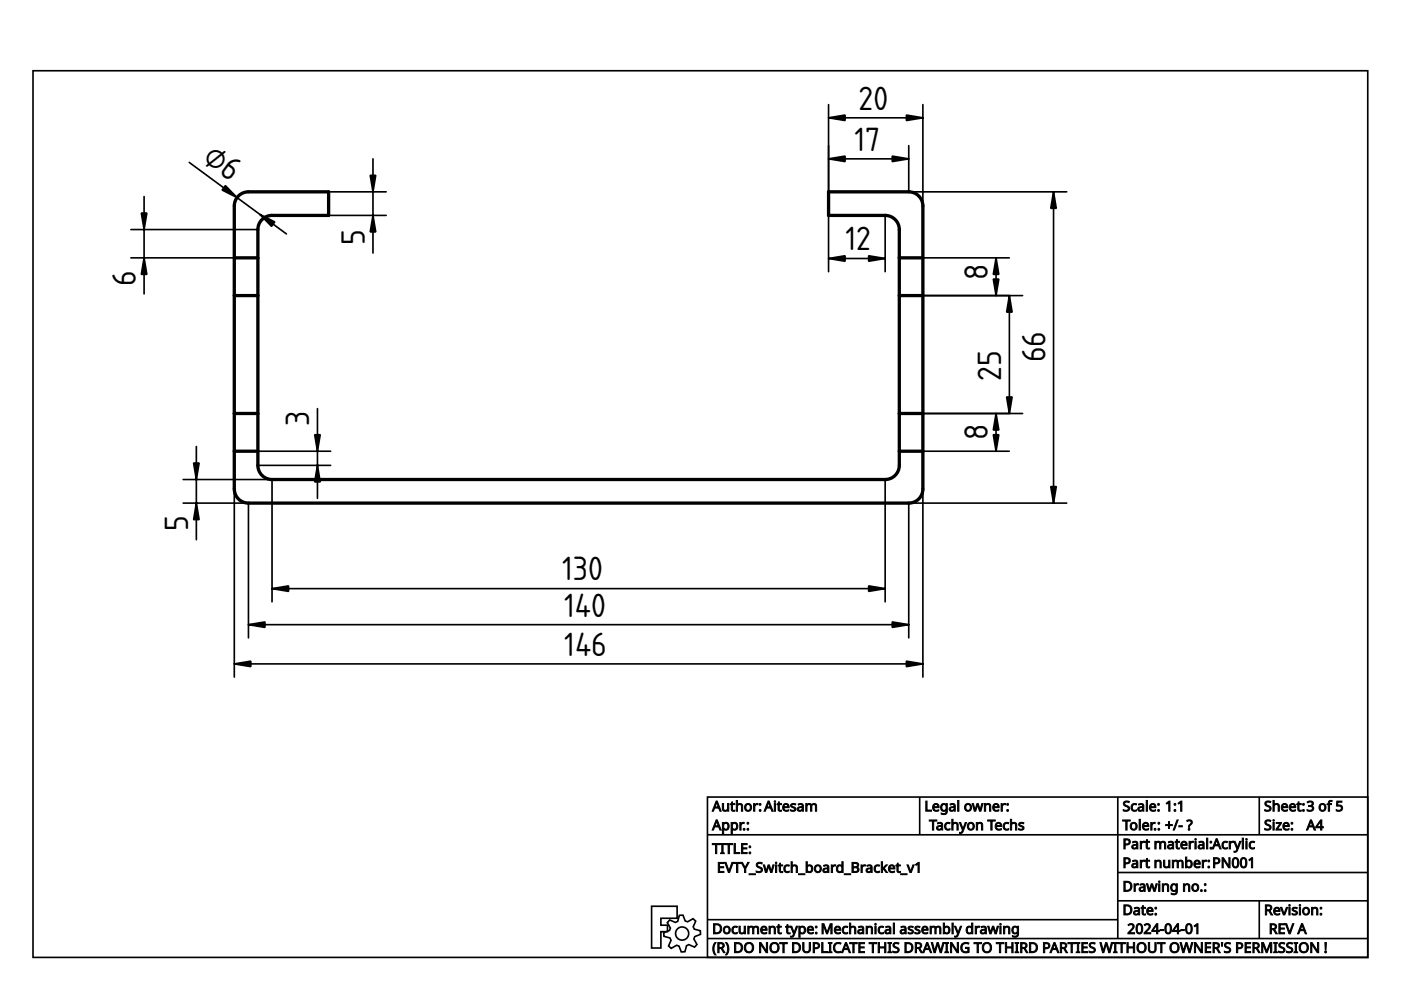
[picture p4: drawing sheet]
<svg xmlns="http://www.w3.org/2000/svg" width="297mm" height="210mm" viewBox="0 0 297 210" stroke-linecap="round" stroke-linejoin="round" font-family="sans-serif">
<defs><g id="words">
<g font-size="6.7">
<text x="182" y="23.3">20</text>
<text x="42.6" y="34" transform="rotate(36 42.6 34)">⌀6</text>
<text x="181.1" y="32">17</text>
<text x="77.4" y="51.9" transform="rotate(-90 77.4 51.9)">5</text>
<text x="179.3" y="53.1">12</text>
<text x="209.5" y="59.3" transform="rotate(-90 209.5 59.3)">8</text>
<text x="28.8" y="60.6" transform="rotate(-90 28.8 60.6)">6</text>
<text x="221.6" y="76.8" transform="rotate(-90 221.6 76.8)">66</text>
<text x="212.3" y="80.7" transform="rotate(-90 212.3 80.7)">25</text>
<text x="65.6" y="90.2" transform="rotate(-90 65.6 90.2)">3</text>
<text x="209.5" y="93.3" transform="rotate(-90 209.5 93.3)">8</text>
<text x="39.9" y="112.7" transform="rotate(-90 39.9 112.7)">5</text>
<text x="119.2" y="123.1">130</text>
<text x="119.6" y="130.7">140</text>
<text x="119.6" y="139">146</text>
</g>
</g></defs>
<g fill="none" stroke="#000" stroke-width=".35">
<path d="M7 15h283v188h-283zM150 169h140v34h-140zM150 177h140M195 169v8M237 169v30M267 169v8M138.1 192.1l5.5 .1v2.5h-3.5v1.5h1.4v1.3h-1.4v3.5h-2zM142 195.1l1.2 .5 .5-.3 .3-1.2 .8-.1 .5 1.3 .5 .1 1.1-.6 .6 .5-.5 1.2 .2 .5 1.3 .3v.8l-1.2 .5-.2 .5 .7 1.1-.5 .6-1.3-.5-.4 .2-.4 1.3h-.8l-.4-1.2-.5-.2-1.2 .7-.6-.5 .6-1.2-.3-.5-1.2-.4-.1-.7 1.3-.5 .1-.5-.6-1.2zM150 195h87M150 199h140M237 185h53M237 191h53"/>
<path d="M267 191v8"/>
<circle cx="144.6" cy="197.9" r="1.4"/>
</g>
<g fill="#000" stroke="#000" stroke-width=".21">
<path d="M151.8 169.8h.3l.8 2.2h-.3l-.2-.7h-.9l-.2 .7h-.3zM152 170.1l-.4 1h.7zM153.1 170.4h.3v1a.43 .43 0 0 0 .5 .4 .43 .43 0 0 0 .3-.6v-.8h.3v1.6h-.2v-.2a.62 .62 0 0 1-.7 .2 .62 .62 0 0 1-.5-.6zM155.2 170h.1v.4h.5v.2h-.5v.9l.2 .3h.3a.39 .39 0 0 1-.5 .2 .39 .39 0 0 1-.3-.5v-.9h-.2v-.1l.2-.1zM156.1 169.7h.3v.9a.61 .61 0 0 1 .6-.2 .61 .61 0 0 1 .5 .5v1.1h-.3v-1a.43 .43 0 0 0-.5-.4 .43 .43 0 0 0-.3 .6v.8h-.3zM158.1 170.6a.78 .78 0 0 1 1.1 .1 .78 .78 0 0 1-.1 1.1 .78 .78 0 0 1-1.1-.2l-.1-.7zM158.3 170.7a.55 .55 0 0 0-.1 .8 .55 .55 0 0 0 .8 0 .56 .56 0 0 0 0-.7 .56 .56 0 0 0-.7-.1zM159.8 170.4h.2v.3l.4-.3h.3l-.1 .2a.49 .49 0 0 0-.6 .5v.9h-.2zM161 170.5a.2 .2 0 0 1 .4 0 .2 .2 0 0 1-.4 0zM161 171.8a.2 .2 0 0 1 .4 0 .2 .2 0 0 1-.4 0z"/>
<path d="M151.8 173.8h.3l.8 2.2h-.3l-.2-.7h-.9l-.2 .7h-.3zM152 174.1l-.4 1h.7zM153.2 174.4h.2v.2a.71 .71 0 0 1 1-.1 .71 .71 0 0 1 .2 .9 .66 .66 0 0 1-.5 .6 .66 .66 0 0 1-.7-.2v.9h-.2zM153.5 174.7a.57 .57 0 0 0-.1 .8 .57 .57 0 0 0 .8 .1 .57 .57 0 0 0 .1-.7 .57 .57 0 0 0-.8-.2zM155 174.4h.2l.1 .2a.71 .71 0 0 1 .9-.1 .71 .71 0 0 1 .2 .9 .66 .66 0 0 1-.4 .6 .66 .66 0 0 1-.7-.2v.9h-.3zM155.4 174.7a.57 .57 0 0 0-.1 .8 .57 .57 0 0 0 .8 .1 .57 .57 0 0 0 0-.7 .57 .57 0 0 0-.7-.2zM156.9 174.4h.2v.3l.3-.3h.4l-.1 .2a.49 .49 0 0 0-.6 .5v.9h-.2zM157.6 175.8a.2 .2 0 0 1 .4 0 .2 .2 0 0 1-.4 0zM158.4 174.5a.2 .2 0 0 1 .4 0 .2 .2 0 0 1-.4 0zM158.4 175.8a.2 .2 0 0 1 .4 0 .2 .2 0 0 1-.4 0z"/>
<path d="M162.8 169.8h.3l.8 2.2h-.3l-.2-.7h-.9l-.2 .7h-.3zM163 170.1l-.4 1h.7zM164.1 169.9a.2 .2 0 0 1 .4 0 .2 .2 0 0 1-.4 0zM164.2 170.4h.2v1.6h-.2zM165.1 170h.1v.4h.5v.2h-.5v.9l.2 .3h.3a.39 .39 0 0 1-.5 .2 .39 .39 0 0 1-.2-.5v-.9h-.3v-.1l.3-.1zM166.1 170.6a.69 .69 0 0 1 .9-.2 .69 .69 0 0 1 .3 .8h-1.1a.61 .61 0 0 0 .4 .6 .61 .61 0 0 0 .6-.1v.2a.87 .87 0 0 1-1.1-.2 .87 .87 0 0 1 0-1.1zM166.3 170.7l-.1 .3h.8l-.2-.4zM167.8 170.5l.4-.1 .5 .1-.2 .1a.36 .36 0 0 0-.4-.1 .36 .36 0 0 0-.2 .4l.2 .1a.54 .54 0 0 1 .7 .6 .54 .54 0 0 1-.8 .4l-.4-.1v-.2a.47 .47 0 0 0 .5 .2 .47 .47 0 0 0 .4-.4l-.2-.2a.53 .53 0 0 1-.6-.2 .53 .53 0 0 1 .1-.6zM169.2 170.5a.67 .67 0 0 1 1.1 .4v1.1h-.2v-.2a.55 .55 0 0 1-.7 .2 .55 .55 0 0 1-.3-.7 .55 .55 0 0 1 .7-.3h.3a.44 .44 0 0 0-.3-.4 .44 .44 0 0 0-.5 .1zM169.4 171.3l-.1 .2a.42 .42 0 0 0 .6 .3 .42 .42 0 0 0 .2-.6zM170.8 170.4h.2l.1 .2a.61 .61 0 0 1 1 0 .57 .57 0 0 1 .6-.2 .57 .57 0 0 1 .4 .5v1.1h-.2v-1l-.2-.4a.43 .43 0 0 0-.4 .1 .43 .43 0 0 0-.2 .4v.9h-.2v-1a.4 .4 0 0 0-.5-.4 .4 .4 0 0 0-.3 .6v.8h-.3z"/>
<path d="M196.3 169.9h.3v1.9h.9v.2h-1.2zM197.9 170.6a.69 .69 0 0 1 .9-.2 .69 .69 0 0 1 .3 .8h-1.1a.61 .61 0 0 0 .4 .6 .61 .61 0 0 0 .6-.1v.2a.87 .87 0 0 1-1.1-.2 .87 .87 0 0 1 0-1.1zM198.1 170.7l-.1 .3h.8l-.2-.4zM199.6 170.6a.65 .65 0 0 1 1 0v-.2h.2v1.6a.79 .79 0 0 1-.4 .7 .79 .79 0 0 1-.9-.1v-.2a.61 .61 0 0 0 .8 .1 .61 .61 0 0 0 .3-.7 .71 .71 0 0 1-1 .1 .71 .71 0 0 1-.2-.9zM199.8 170.7a.56 .56 0 0 0-.1 .8 .56 .56 0 0 0 .8 .1 .56 .56 0 0 0 0-.8 .56 .56 0 0 0-.7-.1zM201.4 170.5a.67 .67 0 0 1 1.1 .4v1.1h-.1l-.1-.2a.55 .55 0 0 1-.7 .2 .55 .55 0 0 1-.3-.7 .55 .55 0 0 1 .7-.3h.3a.44 .44 0 0 0-.3-.4 .44 .44 0 0 0-.5 .1zM201.6 171.3l-.1 .2a.42 .42 0 0 0 .6 .3 .42 .42 0 0 0 .2-.6zM203 169.7h.3v2.3h-.3zM204.7 170.6a.78 .78 0 0 1 1.1 .1 .78 .78 0 0 1-.1 1.1 .78 .78 0 0 1-1.1-.2l-.1-.7zM204.9 170.7a.55 .55 0 0 0 0 .8 .55 .55 0 0 0 .8 0 .56 .56 0 0 0-.1-.7 .56 .56 0 0 0-.7-.1zM206.1 170.4h.3l.3 1.3 .4-1.3h.3l.4 1.3 .3-1.3h.3l-.4 1.6h-.3l-.4-1.3-.4 1.3h-.3zM208.7 170.4h.2l.1 .2a.61 .61 0 0 1 .6-.2 .61 .61 0 0 1 .5 .5v1.1h-.3v-1a.43 .43 0 0 0-.5-.4 .43 .43 0 0 0-.3 .6v.8h-.3zM210.7 170.6a.69 .69 0 0 1 .8-.2 .69 .69 0 0 1 .3 .8h-1.1a.61 .61 0 0 0 .4 .6 .61 .61 0 0 0 .7-.1v.2a.87 .87 0 0 1-1.2-.2 .87 .87 0 0 1 .1-1.1zM210.9 170.7l-.2 .3h.9l-.2-.4zM212.3 170.4h.2v.3l.3-.3h.4l-.1 .2a.49 .49 0 0 0-.6 .5v.9h-.2zM213.5 170.5a.2 .2 0 0 1 .3 0 .2 .2 0 0 1-.3 0zM213.5 171.8a.2 .2 0 0 1 .3 0 .2 .2 0 0 1-.3 0z"/>
<path d="M197 173.9h1.6v.2h-.6v1.9h-.3v-1.9h-.7zM198.7 174.5a.67 .67 0 0 1 1.2 .4v1.1h-.2l-.1-.2a.55 .55 0 0 1-.7 .2 .55 .55 0 0 1-.3-.7 .55 .55 0 0 1 .7-.3h.3a.44 .44 0 0 0-.3-.4 .44 .44 0 0 0-.5 .1zM198.9 175.3l-.1 .2a.42 .42 0 0 0 .6 .3 .42 .42 0 0 0 .2-.6zM200.5 174.6l.6-.2h.3v.3a.59 .59 0 0 0-.9 .5 .59 .59 0 0 0 .9 .5v.2a.84 .84 0 0 1-1.1-.2 .84 .84 0 0 1 .2-1.1zM201.8 173.7h.3l-.1 .9a.61 .61 0 0 1 .7-.2 .61 .61 0 0 1 .5 .5v1.1h-.3v-1a.43 .43 0 0 0-.5-.4 .43 .43 0 0 0-.3 .6v.8h-.3zM203.4 174.4h.3l.5 1.3 .4-1.3h.3l-.7 1.8a.64 .64 0 0 1-.8 .5l.1-.2a.46 .46 0 0 0 .5-.5zM205.3 174.6a.78 .78 0 0 1 1.1 .1 .78 .78 0 0 1-.1 1.1 .78 .78 0 0 1-1.1-.2l-.1-.7zM205.5 174.7a.55 .55 0 0 0-.1 .8 .55 .55 0 0 0 .9 0 .56 .56 0 0 0-.1-.7 .56 .56 0 0 0-.7-.1zM207 174.4h.2v.2a.61 .61 0 0 1 .7-.2 .61 .61 0 0 1 .5 .5v1.1h-.3v-1a.43 .43 0 0 0-.5-.4 .43 .43 0 0 0-.3 .6v.8h-.3zM209.4 173.9h1.6v.2h-.7v1.9h-.2v-1.9h-.7zM211.2 174.6a.69 .69 0 0 1 .8-.2 .69 .69 0 0 1 .4 .8h-1.1a.61 .61 0 0 0 .3 .6 .61 .61 0 0 0 .7-.1v.2a.87 .87 0 0 1-1.2-.2 .87 .87 0 0 1 .1-1.1zM211.4 174.7l-.1 .3h.8l-.2-.4zM212.9 174.6l.7-.2h.3l-.1 .3a.59 .59 0 0 0-.9 .5 .59 .59 0 0 0 .9 .5v.2a.84 .84 0 0 1-1-.2 .84 .84 0 0 1 .1-1.1zM214.2 173.7h.3v.9a.61 .61 0 0 1 .6-.2 .61 .61 0 0 1 .5 .5v1.1h-.3v-1a.43 .43 0 0 0-.5-.4 .43 .43 0 0 0-.3 .6v.8h-.3zM216.1 174.5l.5-.1 .5 .1-.2 .1a.36 .36 0 0 0-.4-.1 .36 .36 0 0 0-.2 .4l.2 .1a.54 .54 0 0 1 .6 .6 .54 .54 0 0 1-.8 .4l-.3-.1v-.2a.47 .47 0 0 0 .5 .2 .47 .47 0 0 0 .3-.4l-.2-.2a.53 .53 0 0 1-.5-.3 .53 .53 0 0 1 0-.5z"/>
<path d="M238.3 177.9h.6a.67 .67 0 0 1 .8 .6 .67 .67 0 0 1-.9 .7h-.2v.8h-.3zM238.6 178.1v.8a.49 .49 0 0 0 .7-.1 .49 .49 0 0 0-.2-.7zM240.1 178.5a.67 .67 0 0 1 1.1 .4v1.1h-.1l-.1-.2a.55 .55 0 0 1-.7 .2 .55 .55 0 0 1-.3-.7 .55 .55 0 0 1 .7-.3h.3a.44 .44 0 0 0-.3-.4 .44 .44 0 0 0-.5 .1zM240.3 179.3l-.1 .2a.42 .42 0 0 0 .6 .3 .42 .42 0 0 0 .2-.6zM241.7 178.4h.3v.3l.3-.3h.4l-.1 .2a.49 .49 0 0 0-.6 .5v.9h-.3zM243.1 178h.2v.4h.4v.2h-.4v.9l.1 .3h.3a.39 .39 0 0 1-.4 .2 .39 .39 0 0 1-.3-.5v-.9h-.2v-.1l.2-.1zM244.8 178.4h.3v.2a.61 .61 0 0 1 1 0 .57 .57 0 0 1 .7-.2 .57 .57 0 0 1 .4 .5v1.1h-.3v-1l-.2-.4a.43 .43 0 0 0-.4 .1 .43 .43 0 0 0-.2 .4v.9h-.2v-1a.4 .4 0 0 0-.5-.4 .4 .4 0 0 0-.3 .6v.8h-.3zM247.7 178.5a.67 .67 0 0 1 1.1 .4v1.1h-.2v-.2a.55 .55 0 0 1-.7 .2 .55 .55 0 0 1-.3-.7 .55 .55 0 0 1 .7-.3h.3a.44 .44 0 0 0-.3-.4 .44 .44 0 0 0-.5 .1zM247.9 179.3l-.1 .2a.42 .42 0 0 0 .6 .3 .42 .42 0 0 0 .2-.6zM249.5 178h.1v.4h.5v.2h-.5v.9l.2 .3h.3a.39 .39 0 0 1-.5 .2 .39 .39 0 0 1-.2-.5v-.9h-.3v-.1l.3-.1zM250.5 178.6a.69 .69 0 0 1 .9-.2 .69 .69 0 0 1 .3 .8h-1.1a.61 .61 0 0 0 .4 .6 .61 .61 0 0 0 .6-.1v.2a.87 .87 0 0 1-1.1-.2 .87 .87 0 0 1 0-1.1zM250.7 178.7l-.1 .3h.8l-.2-.4zM252.1 178.4h.2l.1 .3 .3-.3h.3l-.1 .2a.49 .49 0 0 0-.5 .5v.9h-.3zM253.3 177.9a.17 .17 0 0 1 .3 0 .17 .17 0 0 1-.3 0zM253.3 178.4h.3v1.6h-.3zM254.2 178.5a.67 .67 0 0 1 1.1 .4v1.1h-.2v-.2a.55 .55 0 0 1-.8 .2 .55 .55 0 0 1-.2-.7 .55 .55 0 0 1 .7-.3h.2a.44 .44 0 0 0-.2-.4 .44 .44 0 0 0-.5 .1zM254.4 179.3l-.1 .2a.42 .42 0 0 0 .5 .3 .42 .42 0 0 0 .2-.6zM255.8 177.7h.3v2.3h-.3zM256.5 178.5a.2 .2 0 0 1 .4 0 .2 .2 0 0 1-.4 0zM256.5 179.8a.2 .2 0 0 1 .4 0 .2 .2 0 0 1-.4 0z"/>
<path d="M238 173.9h1.6v.2h-.6v1.9h-.3v-1.9h-.7zM239.8 174.6a.78 .78 0 0 1 1.1 .1 .78 .78 0 0 1-.1 1.1 .78 .78 0 0 1-1.1-.2l-.1-.7zM240 174.7a.55 .55 0 0 0 0 .8 .55 .55 0 0 0 .8 0 .56 .56 0 0 0-.1-.7 .56 .56 0 0 0-.7-.1zM241.5 173.7h.3v2.3h-.3zM242.4 174.6a.69 .69 0 0 1 .9-.2 .69 .69 0 0 1 .3 .8h-1.1a.61 .61 0 0 0 .3 .6 .61 .61 0 0 0 .7-.1v.2a.87 .87 0 0 1-1.1-.2 .87 .87 0 0 1 0-1.1zM242.6 174.7l-.1 .3h.8l-.2-.4zM244 174.4h.2v.3l.4-.3h.3l-.1 .2a.49 .49 0 0 0-.6 .5v.9h-.2zM244.7 175.8a.2 .2 0 0 1 .4 0 .2 .2 0 0 1-.4 0zM245.5 174.5a.2 .2 0 0 1 .4 0 .2 .2 0 0 1-.4 0zM245.5 175.8a.2 .2 0 0 1 .4 0 .2 .2 0 0 1-.4 0z"/>
<path d="M238.4 170l.8-.1h.2v.3a.47 .47 0 0 0-.6-.2 .47 .47 0 0 0-.2 .6v.1a.73 .73 0 0 1 .8 .4 .73 .73 0 0 1-.1 .8l-.9 .1-.3-.1v-.2a.58 .58 0 0 0 .7 .1 .58 .58 0 0 0 .4-.5l-.1-.1a.83 .83 0 0 1-.7-1.2zM240 170.6l.7-.2h.3l-.1 .3a.59 .59 0 0 0-.8 .5 .59 .59 0 0 0 .9 .5v.2a.84 .84 0 0 1-1.1-.2 .84 .84 0 0 1 .1-1.1zM241.4 170.5a.67 .67 0 0 1 1.1 .4v1.1h-.2v-.2a.55 .55 0 0 1-.7 .2 .55 .55 0 0 1-.3-.7 .55 .55 0 0 1 .7-.3h.3a.44 .44 0 0 0-.3-.4 .44 .44 0 0 0-.5 .1zM241.6 171.3l-.1 .2a.42 .42 0 0 0 .6 .3 .42 .42 0 0 0 .2-.6zM243 169.7h.3v2.3h-.3zM243.9 170.6a.69 .69 0 0 1 .9-.2 .69 .69 0 0 1 .3 .8h-1.1a.61 .61 0 0 0 .3 .6 .61 .61 0 0 0 .7-.1v.2a.87 .87 0 0 1-1.1-.2 .87 .87 0 0 1 0-1.1zM244.1 170.7l-.1 .3h.8l-.2-.4zM245.4 170.5a.2 .2 0 0 1 .4 0 .2 .2 0 0 1-.4 0zM245.4 171.8a.2 .2 0 0 1 .4 0 .2 .2 0 0 1-.4 0z"/>
<path d="M247.7 174.2h.3v.6h.6v.2h-.6v.7h-.3v-.7h-.6v-.2h.6zM249.5 173.9h.3l-.8 2.1h-.3zM249.9 175.1h.8v.2h-.8zM251.6 174a.64 .64 0 0 1 .9-.1 .64 .64 0 0 1 .1 .8l-.4 .4v.3h-.2l.2-.6a.42 .42 0 0 0 .3-.6 .42 .42 0 0 0-.7-.1zM251.9 175.8a.2 .2 0 0 1 .4 0 .2 .2 0 0 1-.4 0z"/>
<path d="M247.3 170.3l.5-.4h.3v2.1h-.3v-1.9l-.4 .4zM248.9 170.5a.2 .2 0 0 1 .4 0 .2 .2 0 0 1-.4 0zM248.9 171.8a.2 .2 0 0 1 .4 0 .2 .2 0 0 1-.4 0zM249.8 170.3l.6-.4h.2v2.1h-.3v-1.9l-.4 .4z"/>
<path d="M257.8 177.8h.3l.8 2.2h-.3l-.2-.7h-.9l-.2 .7h-.3zM257.9 178.1l-.3 1h.7zM259.3 178.6l.6-.2h.3v.3a.59 .59 0 0 0-.9 .5 .59 .59 0 0 0 .9 .5v.2a.84 .84 0 0 1-1.1-.2 .84 .84 0 0 1 .2-1.1zM260.6 178.4h.2l.1 .3 .3-.3h.3l-.1 .2a.49 .49 0 0 0-.5 .5v.9h-.3zM261.6 178.4h.3l.5 1.3 .4-1.3h.3l-.7 1.8a.64 .64 0 0 1-.8 .5l.1-.2a.46 .46 0 0 0 .5-.5zM263.4 177.7h.2v2.3h-.2zM264.1 177.9a.17 .17 0 0 1 .3 0 .17 .17 0 0 1-.3 0zM264.1 178.4h.3v1.6h-.3zM265 178.6l.7-.2h.3l-.1 .3a.59 .59 0 0 0-.8 .5 .59 .59 0 0 0 .9 .5v.2a.84 .84 0 0 1-1.1-.2 .84 .84 0 0 1 .1-1.1z"/>
<path d="M268.4 170l.8-.1h.2v.3a.47 .47 0 0 0-.6-.2 .47 .47 0 0 0-.3 .6l.1 .1a.73 .73 0 0 1 .8 .4 .73 .73 0 0 1-.1 .8l-.9 .1-.3-.1v-.2a.58 .58 0 0 0 .7 .1 .58 .58 0 0 0 .4-.5l-.1-.1a.83 .83 0 0 1-.7-1.2zM269.9 169.7h.3l-.1 .9a.61 .61 0 0 1 .7-.2 .61 .61 0 0 1 .4 .5v1.1h-.2v-1a.43 .43 0 0 0-.5-.4 .43 .43 0 0 0-.3 .6v.8h-.3zM271.9 170.6a.69 .69 0 0 1 .8-.2 .69 .69 0 0 1 .3 .8h-1.1a.61 .61 0 0 0 .4 .6 .61 .61 0 0 0 .7-.1v.2a.87 .87 0 0 1-1.2-.2 .87 .87 0 0 1 .1-1.1zM272.1 170.7l-.2 .3h.9l-.3-.4zM273.5 170.6a.69 .69 0 0 1 .9-.2 .69 .69 0 0 1 .3 .8h-1.1a.61 .61 0 0 0 .4 .6 .61 .61 0 0 0 .7-.1v.2a.87 .87 0 0 1-1.2-.2 .87 .87 0 0 1 0-1.1zM273.8 170.7l-.2 .3h.8l-.2-.4zM275.3 170h.1v.4h.5v.2h-.5v.9l.2 .3h.3a.39 .39 0 0 1-.5 .2 .39 .39 0 0 1-.2-.5v-.9h-.3v-.1l.3-.1zM276.2 170.5a.2 .2 0 0 1 .4 0 .2 .2 0 0 1-.4 0zM276.2 171.8a.2 .2 0 0 1 .4 0 .2 .2 0 0 1-.4 0z"/>
<path d="M268.4 174l.8-.1h.2v.3a.47 .47 0 0 0-.6-.2 .47 .47 0 0 0-.3 .6l.1 .1a.73 .73 0 0 1 .8 .4 .73 .73 0 0 1-.1 .8l-.9 .1-.3-.1v-.2a.58 .58 0 0 0 .7 .1 .58 .58 0 0 0 .4-.5l-.1-.1a.83 .83 0 0 1-.7-1.2zM269.9 173.9a.17 .17 0 0 1 .3 0 .17 .17 0 0 1-.3 0zM269.9 174.4h.3v1.6h-.3zM270.6 174.4h1.1l-.9 1.4h.9v.2h-1.2l.9-1.4h-.8zM272.2 174.6a.69 .69 0 0 1 .8-.2 .69 .69 0 0 1 .4 .8h-1.1a.61 .61 0 0 0 .3 .6 .61 .61 0 0 0 .7-.1v.2a.87 .87 0 0 1-1.2-.2 .87 .87 0 0 1 .1-1.1zM272.4 174.7l-.1 .3h.8l-.2-.4zM273.7 174.5a.2 .2 0 0 1 .4 0 .2 .2 0 0 1-.4 0zM273.7 175.8a.2 .2 0 0 1 .4 0 .2 .2 0 0 1-.4 0z"/>
<path d="M277.1 170a.7 .7 0 0 1 .9-.2 .7 .7 0 0 1 .4 .9l-.4 .2a.63 .63 0 0 1 .5 .8 .63 .63 0 0 1-.9 .3l-.5-.1v-.2a.63 .63 0 0 0 .7 .1 .63 .63 0 0 0 .4-.6l-.7-.2v-.2l.4-.1a.41 .41 0 0 0 .2-.6 .41 .41 0 0 0-.7 .1h-.1zM279.9 170.6a.78 .78 0 0 1 1.1 .1 .78 .78 0 0 1-.1 1.1 .78 .78 0 0 1-1.2-.2v-.7zM280 170.7a.55 .55 0 0 0 0 .8 .55 .55 0 0 0 .8 0 .56 .56 0 0 0 0-.7 .56 .56 0 0 0-.8-.1zM281.8 169.8l.5-.1 .2 .1-.1 .2a.35 .35 0 0 0-.4 0 .35 .35 0 0 0-.1 .4h.4v.2h-.4v1.4h-.3v-1.4h-.3v-.1l.3-.1zM283.4 169.9h1.1v.2h-.8l-.1 .6a.74 .74 0 0 1 1.1 .7 .74 .74 0 0 1-1.2 .6l-.2-.1v-.2a.54 .54 0 0 0 .8 0 .54 .54 0 0 0 0-.8h-.7z"/>
<path d="M277.8 173.8h.3l.8 2.2h-.3l-.2-.7h-.9l-.2 .7h-.3zM277.9 174.1l-.3 1h.7zM280 173.8h.3v1.5h.3v.2h-.3v.5h-.3v-.5h-1v-.2zM280 174.1l-.8 1.2h.8z"/>
<path d="M151 178.9h1.6v.2h-.6v1.9h-.3v-1.9h-.7zM152.8 178.9h.8v.1l-.3 .1v1.7h.3v.2h-.8v-.2h.2v-1.7l-.2-.1zM153.7 178.9h1.6v.2h-.7v1.9h-.2v-1.9h-.7zM155.6 178.9h.3v1.9h.9v.2h-1.2zM157.2 178.9h1.2v.2h-.9v.7h.9v.2h-.9v.8h.9v.2h-1.2zM158.8 179.5a.2 .2 0 0 1 .4 0 .2 .2 0 0 1-.4 0zM158.8 180.8a.2 .2 0 0 1 .4 0 .2 .2 0 0 1-.4 0z"/>
<path d="M151.3 195.9h.6a1.07 1.07 0 0 1 1.1 1.1 1.07 1.07 0 0 1-1.1 1h-.6zM151.6 196.1v1.7a.89 .89 0 0 0 1.1-.9 .89 .89 0 0 0-1.1-.8zM153.6 196.6a.78 .78 0 0 1 1.1 .1 .78 .78 0 0 1-.2 1.1 .78 .78 0 0 1-1.1-.2v-.7zM153.7 196.7a.55 .55 0 0 0 0 .8 .55 .55 0 0 0 .8 0 .56 .56 0 0 0 0-.7 .56 .56 0 0 0-.8-.1zM155.4 196.6l.6-.2h.3v.3a.59 .59 0 0 0-.9 .5 .59 .59 0 0 0 .9 .5v.2a.84 .84 0 0 1-1.1-.2 .84 .84 0 0 1 .2-1.1zM156.7 196.4h.2v1a.43 .43 0 0 0 .6 .4 .43 .43 0 0 0 .3-.6v-.8h.2v1.6h-.2v-.2a.62 .62 0 0 1-.7 .2 .62 .62 0 0 1-.4-.6zM158.5 196.4h.3v.2a.61 .61 0 0 1 1 0 .57 .57 0 0 1 .7-.2 .57 .57 0 0 1 .4 .5v1.1h-.3v-1l-.2-.4a.43 .43 0 0 0-.4 .1 .43 .43 0 0 0-.2 .4v.9h-.2v-1a.4 .4 0 0 0-.5-.4 .4 .4 0 0 0-.3 .6v.8h-.3zM161.5 196.6a.69 .69 0 0 1 .8-.2 .69 .69 0 0 1 .3 .8h-1.1a.61 .61 0 0 0 .4 .6 .61 .61 0 0 0 .7-.1v.2a.87 .87 0 0 1-1.2-.2 .87 .87 0 0 1 .1-1.1zM161.7 196.7l-.2 .3h.9l-.3-.4zM163 196.4h.3v.2a.61 .61 0 0 1 .7-.2 .61 .61 0 0 1 .4 .5v1.1h-.3v-1a.43 .43 0 0 0-.5-.4 .43 .43 0 0 0-.3 .6v.8h-.3zM165 196h.2v.4h.4v.2h-.4v.9l.1 .3h.4a.39 .39 0 0 1-.5 .2 .39 .39 0 0 1-.3-.5v-.9h-.2v-.1l.2-.1zM166.9 196h.1v.4h.5v.2h-.5v.9l.2 .3h.3a.39 .39 0 0 1-.5 .2 .39 .39 0 0 1-.2-.5v-.9h-.2v-.1l.2-.1zM167.6 196.4h.3l.5 1.3 .4-1.3h.3l-.7 1.8a.64 .64 0 0 1-.8 .5l.1-.2a.46 .46 0 0 0 .5-.5zM169.4 196.4h.2v.2a.71 .71 0 0 1 1-.1 .71 .71 0 0 1 .2 .9 .66 .66 0 0 1-.5 .6 .66 .66 0 0 1-.7-.2v.9h-.2zM169.7 196.7a.57 .57 0 0 0 0 .8 .57 .57 0 0 0 .7 .1 .57 .57 0 0 0 .1-.7 .57 .57 0 0 0-.8-.2zM171.3 196.6a.69 .69 0 0 1 .9-.2 .69 .69 0 0 1 .3 .8h-1.1a.61 .61 0 0 0 .4 .6 .61 .61 0 0 0 .6-.1v.2a.87 .87 0 0 1-1.1-.2 .87 .87 0 0 1 0-1.1zM171.5 196.7l-.1 .3h.8l-.2-.4zM172.9 196.5a.2 .2 0 0 1 .4 0 .2 .2 0 0 1-.4 0zM172.9 197.8a.2 .2 0 0 1 .4 0 .2 .2 0 0 1-.4 0z"/>
<path d="M152.3 182.9h1.2v.2h-.9v.7h.8v.2h-.8v.8h.9v.2h-1.2zM153.7 182.9h.2l.7 1.8 .6-1.8h.3l-.8 2.1h-.3zM155.5 182.9h1.6v.2h-.7v1.9h-.2v-1.9h-.7zM157.1 182.9h.3l.6 1 .5-1h.3l-.7 1.3v.8h-.3v-.8zM158.8 185.3h1.4v.2h-1.4zM160.5 183l.8-.1h.3l-.1 .3a.47 .47 0 0 0-.6-.2 .47 .47 0 0 0-.2 .6l.1 .1a.73 .73 0 0 1 .7 .4 .73 .73 0 0 1 0 .8l-.9 .1-.3-.1v-.2a.58 .58 0 0 0 .7 .1 .58 .58 0 0 0 .4-.5l-.1-.1a.83 .83 0 0 1-.8-1.2zM161.8 183.4h.3l.3 1.3 .4-1.3h.3l.4 1.3 .4-1.3h.2l-.4 1.6h-.3l-.4-1.3-.4 1.3h-.3zM164.4 182.9a.17 .17 0 0 1 .3 0 .17 .17 0 0 1-.3 0zM164.4 183.4h.3v1.6h-.3zM165.3 183h.2v.4h.4v.2h-.4v.9l.1 .3h.4a.39 .39 0 0 1-.5 .2 .39 .39 0 0 1-.3-.5v-.9h-.2v-.1l.2-.1zM166.4 183.6l.7-.2h.3l-.1 .3a.59 .59 0 0 0-.9 .5 .59 .59 0 0 0 .9 .5v.2a.84 .84 0 0 1-1-.2 .84 .84 0 0 1 .1-1.1zM167.7 182.7h.3v.9a.61 .61 0 0 1 .6-.2 .61 .61 0 0 1 .5 .5v1.1h-.3v-1a.43 .43 0 0 0-.5-.4 .43 .43 0 0 0-.3 .6v.8h-.3zM169.3 185.3h1.4v.2h-1.4zM170.9 182.7h.3v.9a.72 .72 0 0 1 .9-.1 .72 .72 0 0 1 .2 .9 .66 .66 0 0 1-.5 .6 .66 .66 0 0 1-.7-.2v.2h-.2zM171.3 183.7a.64 .64 0 0 0-.1 .7 .64 .64 0 0 0 .6 .4l.2-.4v-.6a.44 .44 0 0 0-.7-.1zM172.9 183.6a.78 .78 0 0 1 1.1 .1 .78 .78 0 0 1-.1 1.1 .78 .78 0 0 1-1.1-.2l-.1-.7zM173 183.7a.55 .55 0 0 0 0 .8 .55 .55 0 0 0 .8 0 .56 .56 0 0 0 0-.7 .56 .56 0 0 0-.8-.1zM174.6 183.5a.67 .67 0 0 1 1.1 .4v1.1h-.1l-.1-.2a.55 .55 0 0 1-.7 .2 .55 .55 0 0 1-.3-.7 .55 .55 0 0 1 .7-.3h.3a.44 .44 0 0 0-.3-.4 .44 .44 0 0 0-.5 .1zM174.8 184.3l-.1 .2a.42 .42 0 0 0 .6 .3 .42 .42 0 0 0 .2-.6zM176.2 183.4h.3v.3l.3-.3h.4l-.1 .2a.49 .49 0 0 0-.6 .5v.9h-.3zM177.5 183.6a.66 .66 0 0 1 1 0v-.9h.3v2.3h-.3v-.2a.72 .72 0 0 1-1 .1 .72 .72 0 0 1-.1-1zM177.7 183.7a.55 .55 0 0 0 0 .8 .55 .55 0 0 0 .7 .1 .56 .56 0 0 0 0-.8 .56 .56 0 0 0-.7-.1zM179 185.3h1.3v.2h-1.3zM180.6 182.9h.6a.55 .55 0 0 1 .8 .2 .55 .55 0 0 1-.3 .8 .58 .58 0 0 1 .4 .7 .58 .58 0 0 1-.7 .4h-.8zM180.9 183.1v.7l.6-.1 .3-.1-.1-.4zM180.9 184v.8l.8-.1 .1-.3-.1-.3zM182.5 183.4h.3v.3l.3-.3h.4l-.1 .2a.49 .49 0 0 0-.6 .5v.9h-.3zM183.8 183.5a.67 .67 0 0 1 1.1 .4v1.1h-.2v-.2a.55 .55 0 0 1-.8 .2 .55 .55 0 0 1-.2-.7 .55 .55 0 0 1 .7-.3h.3a.44 .44 0 0 0-.3-.4 .44 .44 0 0 0-.5 .1zM184 184.3l-.1 .2a.42 .42 0 0 0 .5 .3 .42 .42 0 0 0 .3-.6zM185.5 183.6l.7-.2h.3l-.1 .3a.59 .59 0 0 0-.8 .5 .59 .59 0 0 0 .9 .5v.2a.84 .84 0 0 1-1.1-.2 .84 .84 0 0 1 .1-1.1zM186.8 182.7h.3v1.5l.7-.8h.3l-.6 .7 .7 .9h-.3l-.6-.8-.2 .2v.6h-.3zM188.6 183.6a.69 .69 0 0 1 .8-.2 .69 .69 0 0 1 .3 .8h-1.1a.61 .61 0 0 0 .4 .6 .61 .61 0 0 0 .7-.1v.2a.87 .87 0 0 1-1.2-.2 .87 .87 0 0 1 .1-1.1zM188.8 183.7l-.2 .3h.9l-.3-.4zM190.3 183h.1v.4h.5v.2h-.5v.9l.2 .3h.3a.39 .39 0 0 1-.5 .2 .39 .39 0 0 1-.2-.5v-.9h-.3v-.1l.3-.1zM191 185.3h1.3v.2h-1.3zM192.3 183.4h.3l.5 1.4 .4-1.4h.3l-.6 1.6h-.3zM194.1 183.3l.6-.4h.2v2.1h-.3v-1.9l-.4 .4z"/>
<path d="M174.3 195.9h.4l.6 1.7 .7-1.7h.4v2.1h-.2v-1.9l-.7 1.9h-.3l-.7-1.9v1.9h-.2zM177.1 196.6a.69 .69 0 0 1 .8-.2 .69 .69 0 0 1 .4 .8h-1.1a.61 .61 0 0 0 .3 .6 .61 .61 0 0 0 .7-.1v.2a.87 .87 0 0 1-1.2-.2 .87 .87 0 0 1 .1-1.1zM177.3 196.7l-.1 .3h.8l-.2-.4zM178.8 196.6l.6-.2h.3v.3a.59 .59 0 0 0-.9 .5 .59 .59 0 0 0 .9 .5v.2a.84 .84 0 0 1-1.1-.2 .84 .84 0 0 1 .2-1.1zM180.1 195.7h.3v.9a.61 .61 0 0 1 .6-.2 .61 .61 0 0 1 .5 .5v1.1h-.3v-1a.43 .43 0 0 0-.5-.4 .43 .43 0 0 0-.3 .6v.8h-.3zM182 196.5a.67 .67 0 0 1 1.1 .4v1.1h-.2v-.2a.55 .55 0 0 1-.7 .2 .55 .55 0 0 1-.3-.7 .55 .55 0 0 1 .7-.3h.3a.44 .44 0 0 0-.3-.4 .44 .44 0 0 0-.5 .1zM182.2 197.3l-.1 .2a.42 .42 0 0 0 .6 .3 .42 .42 0 0 0 .2-.6zM183.6 196.4h.3v.2a.61 .61 0 0 1 .7-.2 .61 .61 0 0 1 .4 .5v1.1h-.3v-1a.43 .43 0 0 0-.5-.4 .43 .43 0 0 0-.3 .6v.8h-.3zM185.5 195.9a.17 .17 0 0 1 .3 0 .17 .17 0 0 1-.3 0zM185.5 196.4h.3v1.6h-.3zM186.4 196.6l.7-.2h.3l-.1 .3a.59 .59 0 0 0-.9 .5 .59 .59 0 0 0 .9 .5v.2a.84 .84 0 0 1-1.1-.2 .84 .84 0 0 1 .2-1.1zM187.8 196.5a.67 .67 0 0 1 1.1 .4v1.1h-.2l-.1-.2a.55 .55 0 0 1-.7 .2 .55 .55 0 0 1-.3-.7 .55 .55 0 0 1 .8-.3h.2a.44 .44 0 0 0-.2-.4 .44 .44 0 0 0-.6 .1zM188 197.3l-.1 .2a.42 .42 0 0 0 .5 .3 .42 .42 0 0 0 .2-.6zM189.4 195.7h.3v2.3h-.3zM191 196.5a.67 .67 0 0 1 1.1 .4v1.1h-.2v-.2a.55 .55 0 0 1-.7 .2 .55 .55 0 0 1-.3-.7 .55 .55 0 0 1 .7-.3h.3a.44 .44 0 0 0-.3-.4 .44 .44 0 0 0-.5 .1zM191.2 197.3l-.1 .2a.42 .42 0 0 0 .6 .3 .42 .42 0 0 0 .2-.6zM192.7 196.5l.4-.1 .5 .1-.2 .1a.36 .36 0 0 0-.4-.1 .36 .36 0 0 0-.2 .4l.3 .1a.54 .54 0 0 1 .6 .6 .54 .54 0 0 1-.8 .4l-.4-.1v-.2a.47 .47 0 0 0 .5 .2 .47 .47 0 0 0 .4-.4l-.2-.2a.53 .53 0 0 1-.6-.3 .53 .53 0 0 1 .1-.5zM194.1 196.5l.5-.1 .5 .1-.2 .1a.36 .36 0 0 0-.4-.1 .36 .36 0 0 0-.2 .4l.2 .1a.54 .54 0 0 1 .6 .6 .54 .54 0 0 1-.8 .4l-.3-.1v-.2a.47 .47 0 0 0 .5 .2 .47 .47 0 0 0 .3-.4l-.2-.2a.53 .53 0 0 1-.5-.3 .53 .53 0 0 1 0-.5zM195.6 196.6a.69 .69 0 0 1 .9-.2 .69 .69 0 0 1 .3 .8h-1.1a.61 .61 0 0 0 .4 .6 .61 .61 0 0 0 .6-.1v.2a.87 .87 0 0 1-1.1-.2 .87 .87 0 0 1 0-1.1zM195.8 196.7l-.1 .3h.8l-.2-.4zM197.2 196.4h.2v.2a.61 .61 0 0 1 1 0 .57 .57 0 0 1 .7-.2 .57 .57 0 0 1 .4 .5v1.1h-.3v-1l-.1-.4a.43 .43 0 0 0-.5 .1 .43 .43 0 0 0-.1 .4v.9h-.3v-1a.4 .4 0 0 0-.5-.4 .4 .4 0 0 0-.2 .6v.8h-.3zM200 195.7h.3l-.1 .9a.72 .72 0 0 1 1-.1 .72 .72 0 0 1 .2 .9 .66 .66 0 0 1-.5 .6 .66 .66 0 0 1-.7-.2v.2h-.2zM200.4 196.7a.64 .64 0 0 0-.1 .7 .64 .64 0 0 0 .6 .4l.2-.4v-.6a.44 .44 0 0 0-.7-.1zM201.8 195.7h.3v2.3h-.3zM202.4 196.4h.2l.5 1.3 .5-1.3h.3l-.7 1.8a.64 .64 0 0 1-.8 .5v-.2a.46 .46 0 0 0 .6-.5zM205 196.6a.66 .66 0 0 1 1 0v-.9h.3v2.3h-.3v-.2a.72 .72 0 0 1-1 .1 .72 .72 0 0 1-.1-1zM205.2 196.7a.55 .55 0 0 0 0 .8 .55 .55 0 0 0 .7 .1 .56 .56 0 0 0 0-.8 .56 .56 0 0 0-.7-.1zM206.8 196.4h.2v.3l.4-.3h.3l-.1 .2a.49 .49 0 0 0-.6 .5v.9h-.2zM208 196.5a.67 .67 0 0 1 1.1 .4v1.1h-.2v-.2a.55 .55 0 0 1-.7 .2 .55 .55 0 0 1-.3-.7 .55 .55 0 0 1 .7-.3h.3a.44 .44 0 0 0-.3-.4 .44 .44 0 0 0-.5 .1zM208.2 197.3l-.1 .2a.42 .42 0 0 0 .6 .3 .42 .42 0 0 0 .2-.6zM209.4 196.4h.3l.3 1.3 .4-1.3h.3l.4 1.3 .3-1.3h.3l-.4 1.6h-.4l-.3-1.3-.5 1.3h-.3zM211.9 195.9a.2 .2 0 0 1 .4 0 .2 .2 0 0 1-.4 0zM212 196.4h.2v1.6h-.2zM212.8 196.4h.2v.2a.61 .61 0 0 1 .7-.2 .61 .61 0 0 1 .4 .5v1.1h-.2v-1a.43 .43 0 0 0-.6-.4 .43 .43 0 0 0-.3 .6v.8h-.2zM214.7 196.6a.65 .65 0 0 1 1 0v-.2h.2v1.6a.79 .79 0 0 1-.4 .7 .79 .79 0 0 1-.9-.1v-.2a.61 .61 0 0 0 .8 .1 .61 .61 0 0 0 .3-.7 .71 .71 0 0 1-1 .1 .71 .71 0 0 1-.2-.9zM214.9 196.7a.56 .56 0 0 0-.1 .8 .56 .56 0 0 0 .8 .1 .56 .56 0 0 0 0-.8 .56 .56 0 0 0-.7-.1z"/>
<path d="M238.3 181.9h.6a.67 .67 0 0 1 .8 .6 .67 .67 0 0 1-.9 .7h-.2v.8h-.3zM238.6 182.1v.8a.49 .49 0 0 0 .7-.1 .49 .49 0 0 0-.2-.7zM240.1 182.5a.67 .67 0 0 1 1.1 .4v1.1h-.1l-.1-.2a.55 .55 0 0 1-.7 .2 .55 .55 0 0 1-.3-.7 .55 .55 0 0 1 .7-.3h.3a.44 .44 0 0 0-.3-.4 .44 .44 0 0 0-.5 .1zM240.3 183.3l-.1 .2a.42 .42 0 0 0 .6 .3 .42 .42 0 0 0 .2-.6zM241.7 182.4h.3v.3l.3-.3h.4l-.1 .2a.49 .49 0 0 0-.6 .5v.9h-.3zM243.1 182h.2v.4h.4v.2h-.4v.9l.1 .3h.3a.39 .39 0 0 1-.4 .2 .39 .39 0 0 1-.3-.5v-.9h-.2v-.1l.2-.1zM244.8 182.4h.3v.2a.61 .61 0 0 1 .7-.2 .61 .61 0 0 1 .4 .5v1.1h-.3v-1a.43 .43 0 0 0-.5-.4 .43 .43 0 0 0-.3 .6v.8h-.3zM246.7 182.4h.2v1a.43 .43 0 0 0 .6 .4 .43 .43 0 0 0 .3-.6v-.8h.2v1.6h-.2v-.2a.62 .62 0 0 1-.7 .2 .62 .62 0 0 1-.4-.6zM248.6 182.4h.2v.2a.61 .61 0 0 1 1 0 .57 .57 0 0 1 .7-.2 .57 .57 0 0 1 .4 .5v1.1h-.3v-1l-.1-.4a.43 .43 0 0 0-.5 .1 .43 .43 0 0 0-.2 .4v.9h-.2v-1a.4 .4 0 0 0-.5-.4 .4 .4 0 0 0-.3 .6v.8h-.2zM251.4 181.7h.2v.9a.72 .72 0 0 1 1-.1 .72 .72 0 0 1 .2 .9 .66 .66 0 0 1-.5 .6 .66 .66 0 0 1-.7-.2l-.1 .2h-.1zM251.7 182.7a.64 .64 0 0 0 0 .7 .64 .64 0 0 0 .6 .4l.2-.4v-.6a.44 .44 0 0 0-.8-.1zM253.3 182.6a.69 .69 0 0 1 .9-.2 .69 .69 0 0 1 .3 .8h-1.1a.61 .61 0 0 0 .4 .6 .61 .61 0 0 0 .6-.1v.2a.87 .87 0 0 1-1.1-.2 .87 .87 0 0 1 0-1.1zM253.5 182.7l-.1 .3h.8l-.2-.4zM254.9 182.4h.2l.1 .3 .3-.3h.3l-.1 .2a.49 .49 0 0 0-.5 .5v.9h-.3zM256.1 182.5a.2 .2 0 0 1 .4 0 .2 .2 0 0 1-.4 0zM256.1 183.8a.2 .2 0 0 1 .4 0 .2 .2 0 0 1-.4 0z"/>
<path d="M238.3 186.9h.6a1.07 1.07 0 0 1 1.1 1.1 1.07 1.07 0 0 1-1.1 1h-.6zM238.6 187.1v1.7a.89 .89 0 0 0 1.1-.9 .89 .89 0 0 0-1.1-.8zM240.4 187.4h.3v.3l.3-.3h.4l-.1 .2a.49 .49 0 0 0-.6 .5v.9h-.3zM241.7 187.5a.67 .67 0 0 1 1.1 .4v1.1h-.2v-.2a.55 .55 0 0 1-.8 .2 .55 .55 0 0 1-.3-.7 .55 .55 0 0 1 .8-.3h.2a.44 .44 0 0 0-.2-.4 .44 .44 0 0 0-.5 .1zM241.9 188.3l-.1 .2a.42 .42 0 0 0 .5 .3 .42 .42 0 0 0 .2-.6zM243.1 187.4h.2l.4 1.3 .4-1.3h.3l.4 1.3 .3-1.3h.3l-.5 1.6h-.3l-.4-1.3-.4 1.3h-.3zM245.6 186.9a.2 .2 0 0 1 .4 0 .2 .2 0 0 1-.4 0zM245.7 187.4h.2v1.6h-.2zM246.4 187.4h.2l.1 .2a.61 .61 0 0 1 .7-.2 .61 .61 0 0 1 .4 .5v1.1h-.3v-1a.43 .43 0 0 0-.5-.4 .43 .43 0 0 0-.3 .6v.8h-.3zM248.4 187.6a.65 .65 0 0 1 1 0v-.2h.2v1.6a.79 .79 0 0 1-.4 .7 .79 .79 0 0 1-.9-.1v-.2a.61 .61 0 0 0 .8 .1 .61 .61 0 0 0 .3-.7 .71 .71 0 0 1-1 .1 .71 .71 0 0 1-.2-.9zM248.6 187.7a.56 .56 0 0 0-.1 .8 .56 .56 0 0 0 .8 .1 .56 .56 0 0 0 0-.8 .56 .56 0 0 0-.7-.1zM250.9 187.4h.2l.1 .2a.61 .61 0 0 1 .6-.2 .61 .61 0 0 1 .5 .5v1.1h-.3v-1a.43 .43 0 0 0-.5-.4 .43 .43 0 0 0-.3 .6v.8h-.3zM252.9 187.6a.78 .78 0 0 1 1.1 .1 .78 .78 0 0 1-.1 1.1 .78 .78 0 0 1-1.1-.2l-.1-.7zM253.1 187.7a.55 .55 0 0 0-.1 .8 .55 .55 0 0 0 .8 0 .56 .56 0 0 0 0-.7 .56 .56 0 0 0-.7-.1zM254.5 188.8a.2 .2 0 0 1 .4 0 .2 .2 0 0 1-.4 0zM255.3 187.5a.2 .2 0 0 1 .4 0 .2 .2 0 0 1-.4 0zM255.3 188.8a.2 .2 0 0 1 .4 0 .2 .2 0 0 1-.4 0z"/>
<path d="M238.3 191.9h.6a1.07 1.07 0 0 1 1.1 1.1 1.07 1.07 0 0 1-1.1 1h-.6zM238.6 192.1v1.7a.89 .89 0 0 0 1.1-.9 .89 .89 0 0 0-1.1-.8zM240.5 192.5a.67 .67 0 0 1 1.1 .4v1.1h-.2v-.2a.55 .55 0 0 1-.7 .2 .55 .55 0 0 1-.3-.7 .55 .55 0 0 1 .7-.3h.3a.44 .44 0 0 0-.3-.4 .44 .44 0 0 0-.5 .1zM240.7 193.3l-.1 .2a.42 .42 0 0 0 .6 .3 .42 .42 0 0 0 .2-.6zM242.2 192h.2v.4h.5v.2h-.5v.9l.2 .3h.3a.39 .39 0 0 1-.5 .2 .39 .39 0 0 1-.3-.5v-.9h-.2v-.1l.2-.1zM243.3 192.6a.69 .69 0 0 1 .9-.2 .69 .69 0 0 1 .3 .8h-1.1a.61 .61 0 0 0 .4 .6 .61 .61 0 0 0 .6-.1v.2a.87 .87 0 0 1-1.1-.2 .87 .87 0 0 1 0-1.1zM243.5 192.7l-.1 .3h.8l-.2-.4zM244.9 192.5a.2 .2 0 0 1 .4 0 .2 .2 0 0 1-.4 0zM244.9 193.8a.2 .2 0 0 1 .4 0 .2 .2 0 0 1-.4 0z"/>
<path d="M239.2 196.1a.73 .73 0 0 1 1.1-.1 .73 .73 0 0 1-.2 1.1l-.6 .7h1.1v.2h-1.5v-.2l.6-.6a.71 .71 0 0 0 .3-1.1l-.7 .1zM241.2 195.9a.77 .77 0 0 1 .9 .1 .77 .77 0 0 1 .2 .9 .78 .78 0 0 1-.7 1.1 .78 .78 0 0 1-.7-1.1v-.6zM241.3 196.1a1.19 1.19 0 0 0 .3 1.7 1.08 1.08 0 0 0 0-1.8zM242.6 196.1a.73 .73 0 0 1 1.2-.1 .73 .73 0 0 1-.3 1.1l-.6 .7h1.1v.2h-1.4v-.2l.5-.6a.71 .71 0 0 0 .3-1.1l-.7 .1zM245.2 195.8h.3v1.5h.3v.2h-.3v.5h-.3v-.5h-1v-.2zM245.2 196.1l-.7 1.2h.7zM246 197.1h.7v.2h-.7zM247.3 195.9a.77 .77 0 0 1 .9 .1 .77 .77 0 0 1 .2 .9 .78 .78 0 0 1-.7 1.1 .78 .78 0 0 1-.7-1.1v-.6zM247.4 196.1a1.19 1.19 0 0 0 .3 1.7 1.08 1.08 0 0 0 0-1.8zM249.6 195.8h.3v1.5h.3v.2h-.3v.5h-.3v-.5h-1v-.2zM249.6 196.1l-.7 1.2h.7zM250.4 197.1h.7v.2h-.7zM251.7 195.9a.77 .77 0 0 1 .9 .1 .77 .77 0 0 1 .2 .9 .78 .78 0 0 1-.7 1.1 .78 .78 0 0 1-.7-1.1v-.6zM251.8 196.1a1.19 1.19 0 0 0 .3 1.7 1.08 1.08 0 0 0 0-1.8zM253.2 196.3l.6-.4h.2v2.1h-.3l.1-1.9-.5 .4z"/>
<path d="M257.3 181.9h.6a.67 .67 0 0 1 .8 .6 .67 .67 0 0 1-.9 .7h-.2v.8h-.3zM257.6 182.1v.8a.49 .49 0 0 0 .6-.1 .49 .49 0 0 0-.1-.7zM259.1 181.9h.3l1.2 1.7-.1-1.7h.3v2.1h-.3l-1.2-1.8v1.8h-.2zM261.5 181.9a.77 .77 0 0 1 1 .1 .77 .77 0 0 1 .2 .9 .78 .78 0 0 1-.8 1.1 .78 .78 0 0 1-.7-1.1l.1-.6zM261.7 182.1a1.19 1.19 0 0 0 .2 1.7 1.08 1.08 0 0 0 0-1.8zM263.2 181.9a.77 .77 0 0 1 1 .1 .77 .77 0 0 1 .2 .9 .78 .78 0 0 1-.7 1.1 .78 .78 0 0 1-.8-1.1l.1-.6zM263.4 182.1a1.19 1.19 0 0 0 .3 1.7 1.08 1.08 0 0 0 0-1.8zM264.8 182.3l.6-.4h.2v2.1h-.3v-1.9l-.4 .4z"/>
<path d="M268.3 191.9h.6a.62 .62 0 0 1 .7 .4 .62 .62 0 0 1-.4 .7l.6 1h-.3l-.5-.9h-.4v.9h-.3zM268.6 192.1v.8h.3a.41 .41 0 0 0 .5-.4 .41 .41 0 0 0-.5-.4zM270.2 192.6a.69 .69 0 0 1 .9-.2 .69 .69 0 0 1 .3 .8h-1.1a.61 .61 0 0 0 .4 .6 .61 .61 0 0 0 .6-.1v.2a.87 .87 0 0 1-1.1-.2 .87 .87 0 0 1 0-1.1zM270.4 192.7l-.1 .3h.8l-.2-.4zM271.5 192.4h.3l.4 1.4 .5-1.4h.3l-.6 1.6h-.3zM273.2 191.9a.2 .2 0 0 1 .4 0 .2 .2 0 0 1-.4 0zM273.3 192.4h.2v1.6h-.2zM274.1 192.5l.4-.1 .6 .1-.2 .1a.36 .36 0 0 0-.4-.1 .36 .36 0 0 0-.3 .4l.3 .1a.54 .54 0 0 1 .6 .6 .54 .54 0 0 1-.8 .4l-.4-.1v-.2a.47 .47 0 0 0 .5 .2 .47 .47 0 0 0 .4-.4l-.2-.2a.53 .53 0 0 1-.5-.3 .53 .53 0 0 1 0-.5zM275.4 191.9a.2 .2 0 0 1 .4 0 .2 .2 0 0 1-.4 0zM275.5 192.4h.2v1.6h-.2zM276.4 192.6a.78 .78 0 0 1 1.1 .1 .78 .78 0 0 1-.1 1.1 .78 .78 0 0 1-1.1-.2l-.1-.7zM276.5 192.7a.55 .55 0 0 0 0 .8 .55 .55 0 0 0 .8 0 .56 .56 0 0 0 0-.7 .56 .56 0 0 0-.8-.1zM278.1 192.4h.2v.2a.61 .61 0 0 1 .7-.2 .61 .61 0 0 1 .4 .5v1.1h-.2v-1a.43 .43 0 0 0-.6-.4 .43 .43 0 0 0-.3 .6v.8h-.2zM279.9 192.5a.2 .2 0 0 1 .4 0 .2 .2 0 0 1-.4 0zM279.9 193.8a.2 .2 0 0 1 .4 0 .2 .2 0 0 1-.4 0z"/>
<path d="M269.3 195.9h.6a.62 .62 0 0 1 .7 .4 .62 .62 0 0 1-.4 .7l.6 1h-.3l-.5-.9h-.4v.9h-.3zM269.6 196.1v.8h.3a.41 .41 0 0 0 .5-.4 .41 .41 0 0 0-.5-.4zM271.1 195.9h1.2v.2h-.9v.7h.9v.2h-.9v.8h.9v.2h-1.2zM272.5 195.9h.3l.6 1.8 .6-1.8h.3l-.7 2.1h-.3zM275.9 195.8h.3l.8 2.2h-.3l-.2-.7h-.9l-.2 .7h-.3zM276.1 196.1l-.4 1h.7z"/>
<path d="M151.6 199.9h.2a2.24 2.24 0 0 0 0 2.6h-.2a2.16 2.16 0 0 1 0-2.6zM152.2 199.9h.6a.62 .62 0 0 1 .7 .4 .62 .62 0 0 1-.4 .7l.6 1h-.3l-.5-.9h-.4v.9h-.3zM152.5 200.1v.8h.3a.41 .41 0 0 0 .5-.4 .41 .41 0 0 0-.5-.4zM153.9 199.9h.2a2.16 2.16 0 0 1 0 2.6h-.2a2.24 2.24 0 0 0 0-2.6zM155.7 199.9h.7a1.07 1.07 0 0 1 1.1 1.1 1.07 1.07 0 0 1-1.2 1h-.6zM156 200.1v1.7a.89 .89 0 0 0 1.2-.9 .89 .89 0 0 0-1.2-.8zM158.1 200.1a1.05 1.05 0 0 1 1.4 .1 1.05 1.05 0 0 1 0 1.5 1.05 1.05 0 0 1-1.5 0 1.42 1.42 0 0 1 .1-1.6zM158.3 200.3a.86 .86 0 0 0-.1 1.1 .86 .86 0 0 0 1 .3 .84 .84 0 0 0 .3-1.2 .84 .84 0 0 0-1.2-.2zM161 199.9h.4l1.1 1.7v-1.7h.2v2.1h-.3l-1.1-1.8v1.8h-.3zM163.5 200.1a1.05 1.05 0 0 1 1.5 .1 1.05 1.05 0 0 1-.1 1.5 1.05 1.05 0 0 1-1.5 0 1.42 1.42 0 0 1 .1-1.6zM163.7 200.3a.86 .86 0 0 0-.1 1.1 .86 .86 0 0 0 1 .3 .84 .84 0 0 0 .3-1.2 .84 .84 0 0 0-1.2-.2zM165.3 199.9h1.6v.2h-.6v1.9h-.3v-1.9h-.7zM168 199.9h.7a1.07 1.07 0 0 1 1.1 1.1 1.07 1.07 0 0 1-1.2 1h-.6zM168.3 200.1v1.7a.89 .89 0 0 0 1.2-.9 .89 .89 0 0 0-1.2-.8zM170.2 199.9h.3v1.3a.56 .56 0 0 0 .5 .6 .56 .56 0 0 0 .6-.6v-1.3h.2v1.3a.83 .83 0 0 1-.8 .8 .83 .83 0 0 1-.8-.8zM172.4 199.9h.6a.67 .67 0 0 1 .8 .6 .67 .67 0 0 1-.9 .7h-.2v.8h-.3zM172.7 200.1v.8a.49 .49 0 0 0 .7-.1 .49 .49 0 0 0-.2-.7zM174.2 199.9h.3v1.9h.9v.2h-1.2zM175.6 199.9h.8v.1l-.3 .1v1.7h.3v.2h-.8v-.2h.3v-1.7l-.3-.1zM177 200.1l.9-.3 .4 .1-.1 .3a.85 .85 0 0 0-1.2 .8 .85 .85 0 0 0 1.2 .7v.2a1.12 1.12 0 0 1-1.4-.4 1.12 1.12 0 0 1 .2-1.4zM179.2 199.8h.3l.8 2.2h-.3l-.2-.7h-.9l-.2 .7h-.3zM179.4 200.1l-.4 1h.7zM180.1 199.9h1.7v.2h-.7v1.9h-.3v-1.9h-.7zM182.1 199.9h1.2v.2h-1v.7h.9v.2h-.9v.8h1v.2h-1.2zM184.3 199.9h1.6v.2h-.7v1.9h-.3v-1.9h-.6zM186.2 199.9h.3v.9h1.1v-.9h.2v2.1h-.2v-1h-1.1v1h-.3zM188.2 199.9h.8v.1l-.2 .1v1.7h.2v.2h-.8v-.2h.3v-1.7l-.3-.1zM189.5 200l.8-.1h.3l-.1 .3a.47 .47 0 0 0-.6-.2 .47 .47 0 0 0-.2 .6l.1 .1a.73 .73 0 0 1 .7 .4 .73 .73 0 0 1-.1 .8l-.9 .1-.2-.1v-.2a.58 .58 0 0 0 .7 .1 .58 .58 0 0 0 .3-.5v-.1a.83 .83 0 0 1-.8-1.2zM191.9 199.9h.6a1.07 1.07 0 0 1 1.1 1.1 1.07 1.07 0 0 1-1.1 1h-.6zM192.1 200.1v1.7a.89 .89 0 0 0 1.2-.9 .89 .89 0 0 0-1.2-.8zM194 199.9h.6a.62 .62 0 0 1 .8 .4 .62 .62 0 0 1-.4 .7l.6 1h-.3l-.6-.9h-.4v.9h-.3zM194.3 200.1v.8h.3a.41 .41 0 0 0 .5-.4 .41 .41 0 0 0-.5-.4zM196.5 199.8h.2l.8 2.2h-.2l-.3-.7h-.9l-.2 .7h-.3zM196.6 200.1l-.4 1h.7zM197.5 199.9h.2l.5 1.8 .5-1.8h.2l.6 1.8 .4-1.8h.3l-.6 2.1h-.3l-.5-1.8-.5 1.8h-.3zM200.3 199.9h.8v.1l-.3 .1v1.7h.3v.2h-.8v-.2h.3v-1.7l-.3-.1zM201.5 199.9h.3l1.2 1.7v-1.7h.2v2.1h-.3l-1.1-1.8v1.8h-.3zM204 200.1a1.44 1.44 0 0 1 1.4-.2l-.1 .3a.89 .89 0 0 0-1.3 .6 .89 .89 0 0 0 1.2 .9v-.6h-.5v-.2h.8v1a1.17 1.17 0 0 1-1.6-.2 1.17 1.17 0 0 1 .1-1.6zM206.5 199.9h1.6v.2h-.7v1.9h-.2v-1.9h-.7zM208.6 200.1a1.05 1.05 0 0 1 1.4 .1 1.05 1.05 0 0 1-.1 1.5 1.05 1.05 0 0 1-1.4 0 1.42 1.42 0 0 1 .1-1.6zM208.7 200.3a.86 .86 0 0 0-.1 1.1 .86 .86 0 0 0 1 .3 .84 .84 0 0 0 .3-1.2 .84 .84 0 0 0-1.2-.2zM211.2 199.9h1.6v.2h-.6v1.9h-.3v-1.9h-.7zM213.2 199.9h.2v.9h1.1v-.9h.3v2.1h-.3v-1h-1.1v1h-.2zM215.2 199.9h.8v.1l-.3 .1v1.7h.3v.2h-.8v-.2h.3v-1.7l-.3-.1zM216.4 199.9h.6a.62 .62 0 0 1 .7 .4 .62 .62 0 0 1-.4 .7l.6 1h-.3l-.5-.9h-.4v.9h-.3zM216.7 200.1v.8h.3a.41 .41 0 0 0 .5-.4 .41 .41 0 0 0-.5-.4zM218.3 199.9h.6a1.07 1.07 0 0 1 1.1 1.1 1.07 1.07 0 0 1-1.1 1h-.6zM218.5 200.1v1.7a.89 .89 0 0 0 1.2-.9 .89 .89 0 0 0-1.2-.8zM221.2 199.9h.6a.67 .67 0 0 1 .8 .6 .67 .67 0 0 1-.9 .7h-.2v.8h-.3zM221.5 200.1v.8a.49 .49 0 0 0 .7-.1 .49 .49 0 0 0-.2-.7zM223.4 199.8h.3l.8 2.2h-.3l-.2-.7h-.9l-.2 .7h-.3zM223.6 200.1l-.4 1h.7zM224.8 199.9h.6a.62 .62 0 0 1 .8 .4 .62 .62 0 0 1-.4 .7l.5 1h-.3l-.5-.9h-.4v.9h-.3zM225.1 200.1v.8h.3a.41 .41 0 0 0 .5-.4 .41 .41 0 0 0-.5-.4zM226.4 199.9h1.6v.2h-.6v1.9h-.3v-1.9h-.7zM228.2 199.9h.7v.1l-.2 .1v1.7h.2v.2h-.7v-.2h.2v-1.7l-.2-.1zM229.4 199.9h1.2v.2h-1v.7h.9v.2h-.9v.8h1v.2h-1.2zM231.1 200l.8-.1h.3l-.1 .3a.47 .47 0 0 0-.6-.2 .47 .47 0 0 0-.2 .6l.1 .1a.73 .73 0 0 1 .7 .4 .73 .73 0 0 1-.1 .8l-.9 .1-.2-.1v-.2a.58 .58 0 0 0 .7 .1 .58 .58 0 0 0 .3-.5v-.1a.83 .83 0 0 1-.8-1.2zM233.2 199.9h.3l.4 1.8 .5-1.8h.3l.5 1.8 .4-1.8h.3l-.6 2.1h-.2l-.6-1.8-.5 1.8h-.2zM236.1 199.9h.7v.1l-.2 .1v1.7h.2v.2h-.7v-.2h.2v-1.7l-.2-.1zM237 199.9h1.6v.2h-.7v1.9h-.2v-1.9h-.7zM238.9 199.9h.3v.9h1.1v-.9h.3v2.1h-.3v-1h-1.1v1h-.3zM241.3 200.1a1.05 1.05 0 0 1 1.5 .1 1.05 1.05 0 0 1-.1 1.5 1.05 1.05 0 0 1-1.5 0 1.42 1.42 0 0 1 .1-1.6zM241.5 200.3a.86 .86 0 0 0-.1 1.1 .86 .86 0 0 0 1 .3 .84 .84 0 0 0 .3-1.2 .84 .84 0 0 0-1.2-.2zM243.5 199.9h.2v1.3a.56 .56 0 0 0 .6 .6 .56 .56 0 0 0 .6-.6v-1.3h.2v1.3a.83 .83 0 0 1-.8 .8 .83 .83 0 0 1-.8-.8zM245.4 199.9h1.6v.2h-.6v1.9h-.3v-1.9h-.7zM248.3 200.1a1.05 1.05 0 0 1 1.5 .1 1.05 1.05 0 0 1-.1 1.5 1.05 1.05 0 0 1-1.5 0 1.42 1.42 0 0 1 .1-1.6zM248.5 200.3a.86 .86 0 0 0-.1 1.1 .86 .86 0 0 0 1 .3 .84 .84 0 0 0 .3-1.2 .84 .84 0 0 0-1.2-.2zM250.2 199.9h.3l.4 1.8 .5-1.8h.3l.5 1.8 .4-1.8h.3l-.6 2.1h-.2l-.6-1.8-.5 1.8h-.2zM253.2 199.9h.3l1.2 1.7v-1.7h.2v2.1h-.3l-1.1-1.8v1.8h-.3zM255.5 199.9h1.2v.2h-.9v.7h.9v.2h-.9v.8h.9v.2h-1.2zM257.2 199.9h.6a.62 .62 0 0 1 .7 .4 .62 .62 0 0 1-.4 .7l.6 1h-.3l-.5-.9h-.4v.9h-.3zM257.5 200.1v.8h.3a.41 .41 0 0 0 .5-.4 .41 .41 0 0 0-.5-.4zM259 199.9h.2v.7h-.2zM259.8 200l.8-.1h.3l-.1 .3a.47 .47 0 0 0-.6-.2 .47 .47 0 0 0-.2 .6l.1 .1a.73 .73 0 0 1 .7 .4 .73 .73 0 0 1-.1 .8l-.9 .1-.2-.1v-.2a.58 .58 0 0 0 .7 .1 .58 .58 0 0 0 .3-.5v-.1a.83 .83 0 0 1-.8-1.2zM262.1 199.9h.6a.67 .67 0 0 1 .8 .6 .67 .67 0 0 1-.8 .7h-.3v.8h-.3zM262.4 200.1v.8a.49 .49 0 0 0 .7-.1 .49 .49 0 0 0-.2-.7zM264 199.9h1.2v.2h-1v.7h.9v.2h-.9v.8h1v.2h-1.2zM265.6 199.9h.6a.62 .62 0 0 1 .8 .4 .62 .62 0 0 1-.4 .7l.6 1h-.4l-.5-.9h-.4v.9h-.3zM265.9 200.1v.8h.3a.41 .41 0 0 0 .5-.4 .41 .41 0 0 0-.5-.4zM267.5 199.9h.4l.7 1.7 .6-1.7h.4v2.1h-.2v-1.9l-.7 1.9h-.3l-.7-1.9v1.9h-.2zM270 199.9h.8v.1l-.2 .1v1.7h.2v.2h-.8v-.2h.3v-1.7l-.3-.1zM271.3 200l.8-.1h.3l-.1 .3a.47 .47 0 0 0-.6-.2 .47 .47 0 0 0-.2 .6l.1 .1a.73 .73 0 0 1 .7 .4 .73 .73 0 0 1-.1 .8l-.8 .1-.3-.1v-.2a.58 .58 0 0 0 .7 .1 .58 .58 0 0 0 .3-.5v-.1a.83 .83 0 0 1-.8-1.2zM273 200l.8-.1h.2v.3a.47 .47 0 0 0-.6-.2 .47 .47 0 0 0-.3 .6l.1 .1a.73 .73 0 0 1 .8 .4 .73 .73 0 0 1-.1 .8l-.9 .1-.3-.1v-.2a.58 .58 0 0 0 .7 .1 .58 .58 0 0 0 .4-.5l-.1-.1a.83 .83 0 0 1-.7-1.2zM274.4 199.9h.7v.1l-.2 .1v1.7h.2v.2h-.7v-.2h.2v-1.7l-.2-.1zM275.7 200.1a1.05 1.05 0 0 1 1.5 .1 1.05 1.05 0 0 1-.1 1.5 1.05 1.05 0 0 1-1.5 0 1.42 1.42 0 0 1 .1-1.6zM275.9 200.3a.86 .86 0 0 0-.1 1.1 .86 .86 0 0 0 1 .3 .84 .84 0 0 0 .3-1.2 .84 .84 0 0 0-1.2-.2zM277.9 199.9h.3l1.1 1.7v-1.7h.3v2.1h-.3l-1.2-1.8v1.8h-.2zM280.9 199.9h.3l-.1 1.5h-.1zM280.9 201.8a.2 .2 0 0 1 .4 0 .2 .2 0 0 1-.4 0z"/>
</g>
<g fill="#fff">
<path d="M50.8 41.3l1.2-.5 .7-.1h17v5h-12a3 3 0 0 0-3 3v50a3 3 0 0 0 3 3h130a3 3 0 0 0 3-3v-50a3 3 0 0 0-3-3h-12v-5h17a3 3 0 0 1 3 3v60a3 3 0 0 1-3 3h-140a3 3 0 0 1-3-3v-60a2.99 2.99 0 0 1 1.1-2.4z" fill-rule="evenodd"/>
<path d="M49.7 95.7h5v3a3 3 0 0 0 3 3h130a3 3 0 0 0 3-3v-3h5v8a3 3 0 0 1-3 3h-140a3 3 0 0 1-3-3z" fill-rule="evenodd"/>
<path d="M50.8 41.3l1.2-.5 .7-.1h17v5h-12a3 3 0 0 0-3 3v6h-5v-11a2.99 2.99 0 0 1 1.1-2.4z" fill-rule="evenodd"/>
<path d="M175.7 40.7h17a3 3 0 0 1 3 3v11h-5v-6a3 3 0 0 0-3-3h-12z" fill-rule="evenodd"/>
<path d="M190.7 62.7h5v25h-5z" fill-rule="evenodd"/>
<path d="M49.7 62.7h5v25h-5z" fill-rule="evenodd"/>
<path d="M49.7 87.7h5v8h-5z" fill-rule="evenodd"/>
<path d="M49.7 54.7h5v8h-5z" fill-rule="evenodd"/>
<path d="M190.7 87.7h5v8h-5z" fill-rule="evenodd"/>
<path d="M190.7 54.7h5v8h-5z" fill-rule="evenodd"/>
</g>
<path d="M49.7 54.7h5M50.3 41.8a2.99 2.99 0 0 1 2.4-1.1h17v5h-12a3 3 0 0 0-3 3v50a3 3 0 0 0 3 3h130a3 3 0 0 0 3-3v-50a3 3 0 0 0-3-3h-12v-5h17a3 3 0 0 1 3 3v60a3 3 0 0 1-3 3h-140a3 3 0 0 1-3-3v-60l.1-.7zM190.7 54.7h5M49.7 62.7h5M190.7 62.7h5M49.7 95.7h5M49.7 87.7h5M190.7 95.7h5M190.7 87.7h5" fill="none" stroke="#000" stroke-width=".7"/>
<g fill="none" stroke="#000" stroke-width=".35">
<path d="M40.1 34.4l20.6 15.2M79.1 33.7v20M175.7 25h20M175.7 22.2v18.5M175.7 33.7h17M192.7 30.9v9.8h33.5M195.7 22.2v21.5M27.7 54.7h27M27.7 48.7h27M30.5 41.7v20.6M69.7 40.7h12.2M69.7 45.7h12.2"/>
<path d="M175.7 45.7v11.9M175.7 54.8h12M187.7 45.7v11.9M195.7 54.7h18.3M211.2 54.7v8M223.4 40.7v66M195.7 62.7h21.1M214 62.7v25M41.6 94.7v19.7M54.7 95.7h15.4M54.7 98.7h15.4M67.3 86.6v19.1"/>
<path d="M195.7 87.7h21.1M195.7 95.7h18.3M211.2 87.7v8M38.8 106.7h13.9v28.5M38.8 101.7h18.9v25.9M49.7 103.7v39.9M187.7 101.7v25.9M195.7 103.7v39.9M226.2 106.7h-33.5v28.5M52.7 132.4h140M57.7 124.8h130M49.7 140.8h146"/>
</g>
<g fill="#000" stroke="#000" stroke-width=".35">
<path d="M175.7 25l3.5-.6v1.2zM175.7 33.7l3.5-.6v1.2zM189.2 33.1l3.5 .6-3.5 .6zM192.2 24.4l3.5 .6-3.5 .6zM30.5 54.7l.6 3.5h-1.1zM30 45.2h1.1l-.6 3.5zM47.8 39.4l2.5 2.5-3.2-1.6zM55.1 45.5l3.2 1.6-.7 .9zM79.1 45.7l.6 3.5h-1.2zM78.5 37.2h1.2l-.6 3.5zM175.7 54.8l3.5-.6v1.2zM184.2 54.2l3.5 .6-3.5 .6z"/>
<path d="M211.2 54.7l.6 3.5h-1.2zM223.4 40.7l.6 3.5h-1.2zM210.6 59.2h1.2l-.6 3.5zM214 62.7l.6 3.5h-1.2zM67.3 98.7l.6 3.5h-1.2zM66.7 92.2h1.2l-.6 3.5zM210.6 92.2h1.2l-.6 3.5zM211.2 87.7l.6 3.5h-1.2zM213.4 84.2h1.2l-.6 3.5zM41.6 106.7l.6 3.5h-1.2zM41 98.2h1.2l-.6 3.5zM222.8 103.2h1.2l-.6 3.5z"/>
<path d="M52.7 132.4l3.5-.5v1.1zM57.7 124.8l3.5-.6v1.2zM184.2 124.2l3.5 .6-3.5 .6zM189.2 131.9l3.5 .5-3.5 .6zM49.7 140.8l3.5-.6v1.1zM192.2 140.2l3.5 .6-3.5 .5z"/>
</g>
<use href="#words"/>
</svg>
